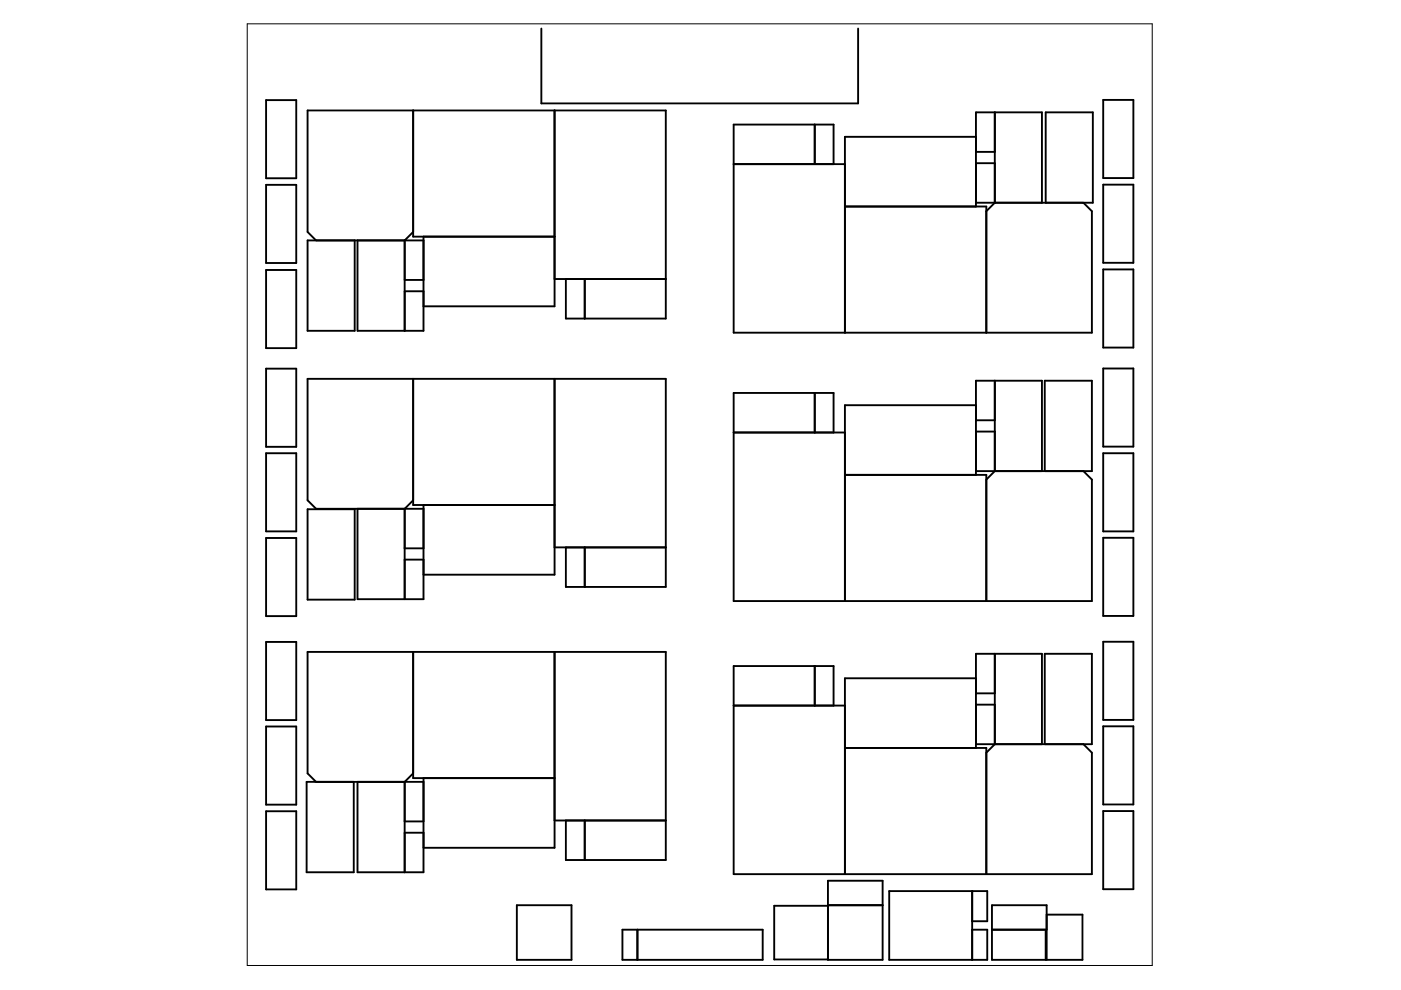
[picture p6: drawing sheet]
<svg xmlns="http://www.w3.org/2000/svg" width="297mm" height="210mm" viewBox="0 0 297 210" stroke-linecap="round" stroke-linejoin="round" font-family="sans-serif">
<path d="M52.4 5.1h191.9v199.6h-191.9z" fill="none" stroke="#000" stroke-width=".21"/>
<g fill="none" stroke="#000" stroke-width=".4">
<path d="M114.8 6.1v15.8h67.1v-15.8M56.4 21.2h6.4v16.6h-6.4zM56.4 39.2h6.4v16.6h-6.4zM87.6 23.4v26.8h30M117.6 23.4v41.5h-27.8M155.6 34.8h23.5M172.7 26.4v8.4M176.7 34.8v-8.4h-21.1v44.1h75.9v-25.7l-1.8-1.8M206.9 29h-27.8v41.5M206.9 34.6h4M206.9 32.2h4M210.9 23.8v19.2l-1.8 1.8"/>
<path d="M233.9 21.2h6.4v16.6h-6.4zM233.9 39.2h6.4v16.5h-6.4zM56.4 57.2h6.4v16.6h-6.4zM67 51l-1.8-1.8v-25.8h76v44.1h-21.2v-8.3M75.2 51v19.1h-10v-19.1h24.6M85.8 59.4h4M87.6 49.2l-1.8 1.8v19.1M89.8 50.2v19.9h-14v-19.1M117.6 59.2h23.6M124 59.2v8.3M179.1 43.8h30v26.7M206.9 43h24.8v-19.2h-10v19.2"/>
<path d="M220.9 43v-19.2h-14v20M233.9 57.1h6.4v16.6h-6.4zM56.4 78.2h6.4v16.5h-6.4zM85.8 61.8h4M233.9 78.1h6.4v16.6h-6.4zM56.4 96.1h6.4v16.6h-6.4zM87.6 80.3v26.8h30M117.6 80.3v41.5h-27.8M155.6 91.7h23.5M172.7 83.3v8.4M176.7 91.7v-8.4h-21.1v44.1h75.9v-25.7l-1.8-1.8M206.9 85.9h-27.8v41.5"/>
<path d="M206.9 99.9h24.6v-19.2h-10v19.2M206.9 91.5h4M206.9 89.1h4M210.9 80.7v19.2l-1.8 1.8M220.9 99.9v-19.2h-14v20M233.9 96.1h6.4v16.6h-6.4zM56.4 114.1h6.4v16.5h-6.4zM65.2 108h10v19.1h-10zM85.8 116.3h4M85.8 118.7h4M87.6 106.1l-1.8 1.8v19.1M89.8 107.9h-22.8l-1.8-1.8v-25.8h76v44.1h-21.2v-8.3"/>
<path d="M89.8 107.1v19.9h-14v-19.1M117.6 116.1h23.6M124 116.1v8.3M179.1 100.7h30v26.7M233.9 114h6.4v16.6h-6.4zM56.4 136.1h6.4v16.6h-6.4zM87.6 138.2v26.8h30M117.6 138.2v41.5h-27.8M210.9 138.6v19.2l-1.8 1.8M233.9 136.1h6.4v16.5h-6.4zM56.4 154h6.4v16.6h-6.4zM155.6 149.6h23.5"/>
<path d="M172.7 141.2v8.4M176.7 149.6v-8.4h-21.1v44.1h75.9v-25.7l-1.8-1.8M179.1 158.6h30v26.7M206.9 143.8h-27.8v41.5M206.9 157.8h24.6v-19.2h-10v19.2M206.9 149.4h4M206.9 147h4M220.9 157.8v-19.2h-14v20M233.9 154h6.4v16.6h-6.4zM56.4 172h6.4v16.6h-6.4zM67 165.8l-1.8-1.8v-25.8h76v44.1h-21.2v-8.3M75 165.8v19.1h-10v-19.1h24.8"/>
<path d="M85.8 174.2h4M85.8 176.6h4M87.6 164l-1.8 1.8v19.1M89.8 165v19.9h-14v-19.1M117.6 174h23.6M124 174v8.3M233.9 172h6.4v16.5h-6.4zM109.6 191.9h11.6v11.6h-11.6zM132 197.1h29.7v6.4h-29.7zM135.1 197.1v6.4M135.2 197.1v6.4M175.5 186.7h11.6v16.8h-11.6z"/>
<path d="M175.5 192h-11.4v11.4h11.4M175.5 191.9h11.6M206.1 195.3h3.2v-6.4h-20.8v14.6h20.8v-6.4h-3.2M206.1 188.9v14.6M210.3 197.1h11.6M221.9 193.9h7.6v9.6h-7.6v-11.6h-11.6v11.6h11.4v-6.4"/>
</g>
</svg>
